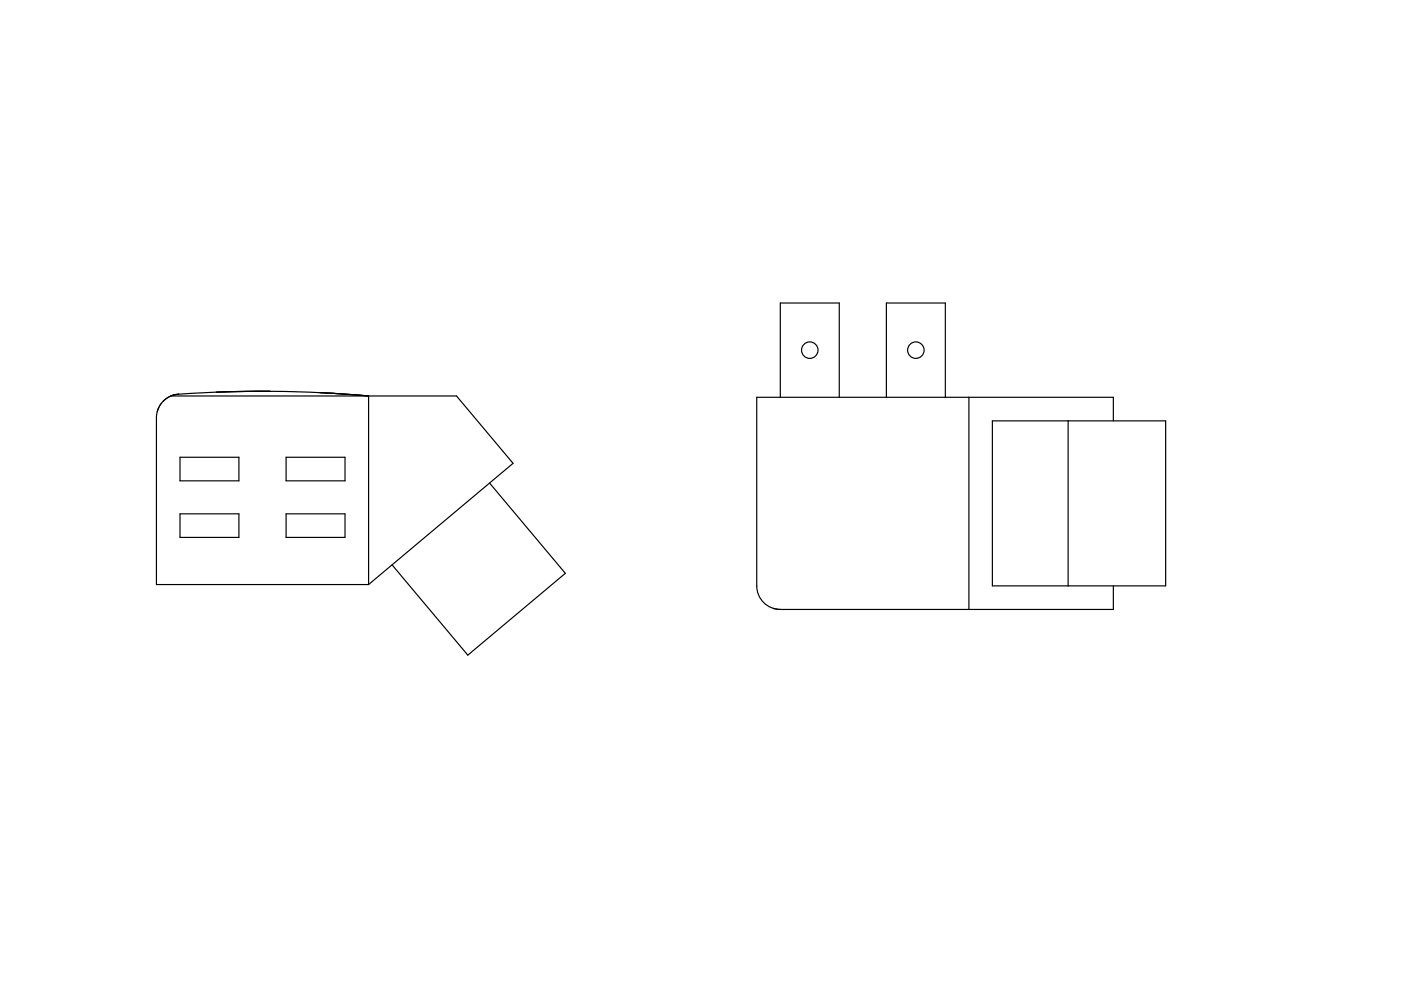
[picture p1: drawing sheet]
<svg xmlns="http://www.w3.org/2000/svg" width="297mm" height="210mm" viewBox="0 0 297 210" stroke-linecap="round" stroke-linejoin="round" font-family="sans-serif">
<path d="M75.6 110.8h.1" fill="none" stroke="#000" stroke-width=".21"/>
<path d="M34.6 85.1l1.6-1.1h41.9v39.9h-44.9v-35.3a5 5 0 0 1 1.4-3.5z" fill-rule="evenodd" fill="#fff"/>
<path d="M75.6 110.8h.1" fill="none" stroke="#000" stroke-width=".21"/>
<g fill="#fff">
<path d="M35 84.7h.1z"/>
<path d="M78.1 84h18.7l12 14.2-30.7 25.7z" fill-rule="evenodd"/>
<path d="M83.1 119.8l20.7-17.4 16.1 19.2-20.7 17.3z" fill-rule="evenodd"/>
<path d="M38.2 108.9h12.5v5h-12.5z" fill-rule="evenodd"/>
<path d="M60.7 97h12.4v4.9h-12.4z" fill-rule="evenodd"/>
<path d="M60.7 108.9h12.4v5h-12.4z" fill-rule="evenodd"/>
<path d="M38.2 97h12.5v4.9h-12.5z" fill-rule="evenodd"/>
<path d="M36.2 84l1.3-.4 4.8-.3 12.9-.3 11.6 .2 11.3 .8z" fill-rule="evenodd"/>
<path d="M36.9 83.7l.9-.1z" fill-rule="evenodd"/>
<path d="M33.7 86.3l-.4 1z" fill-rule="evenodd"/>
<path d="M34.2 85.5l-.3 .5z" fill-rule="evenodd"/>
<path d="M34.6 85.1l.3-.3z" fill-rule="evenodd"/>
</g>
<g fill="none" stroke="#000" stroke-width=".25">
<path d="M33.7 86.3l-.4 1M34.2 85.5l-.3 .5M34.9 84.8l-.3 .3M35.1 84.7h-.1M36.2 84a5 5 0 0 0-3 4.6v35.3h44.9M36.2 84h60.6l12 14.2-30.7 25.7M36.7 83.8l-1.5 .8M36.7 83.8h.1M36.8 83.8h.1M37.8 83.6l-1 .2M37.8 83.6a253.5 253.5 0 0 1 40.3 .4M37.8 83.6l-1.6 .4"/>
<path d="M37.9 83.6h-.1M38.2 97h12.5v4.9h-12.5zM57.3 83l-11.4 .1M60.7 97h12.4v4.9h-12.4zM67.9 83.3l10.2 .7M78.1 84v39.9M38.2 108.9h12.5v5h-12.5zM60.7 108.9h12.4v5h-12.4zM103.8 102.4l16.1 19.2-20.7 17.3-16.1-19.1"/>
</g>
<path d="M165.4 64.2h12.5v20h10v-20h12.5v20h35.7v5h11v35h-11v5h-70.7a5 5 0 0 1-5-5v-40h5z" fill-rule="evenodd" fill="#fff"/>
<path d="M202.9 96.7h.1" fill="none" stroke="#000" stroke-width=".21"/>
<path d="M160.4 84.2h45v45h-40a5 5 0 0 1-5-5z" fill-rule="evenodd" fill="#fff"/>
<path d="M202.9 96.7h.1" fill="none" stroke="#000" stroke-width=".21"/>
<g fill="#fff">
<path d="M226.5 89.2h20.6v35h-20.6z" fill-rule="evenodd"/>
<path d="M210.4 89.2h16.1v35h-16.1z" fill-rule="evenodd"/>
<path d="M205.4 84.2h30.7v5h-25.7v35h25.7v5h-30.7z" fill-rule="evenodd"/>
<path d="M165.4 64.2h12.5v20h-12.5z" fill-rule="evenodd"/>
<path d="M187.9 64.2h12.5v20h-12.5z" fill-rule="evenodd"/>
<circle cx="171.7" cy="74.2" r="1.75"/>
<circle cx="194.2" cy="74.2" r="1.75"/>
</g>
<g fill="none" stroke="#000" stroke-width=".25">
<path d="M165.4 84.2v-20h12.5v20M187.9 84.2v-20h12.5v20M205.4 84.2v45M210.4 89.2h36.7v35h-36.7zM226.5 89.2v35M236.1 89.2v-5h-75.7v40a5 5 0 0 0 5 5M163.9 129l1.5 .2M236.1 124.2v5h-70.7"/>
<circle cx="171.7" cy="74.2" r="1.75"/>
<circle cx="194.2" cy="74.2" r="1.75"/>
</g>
</svg>
